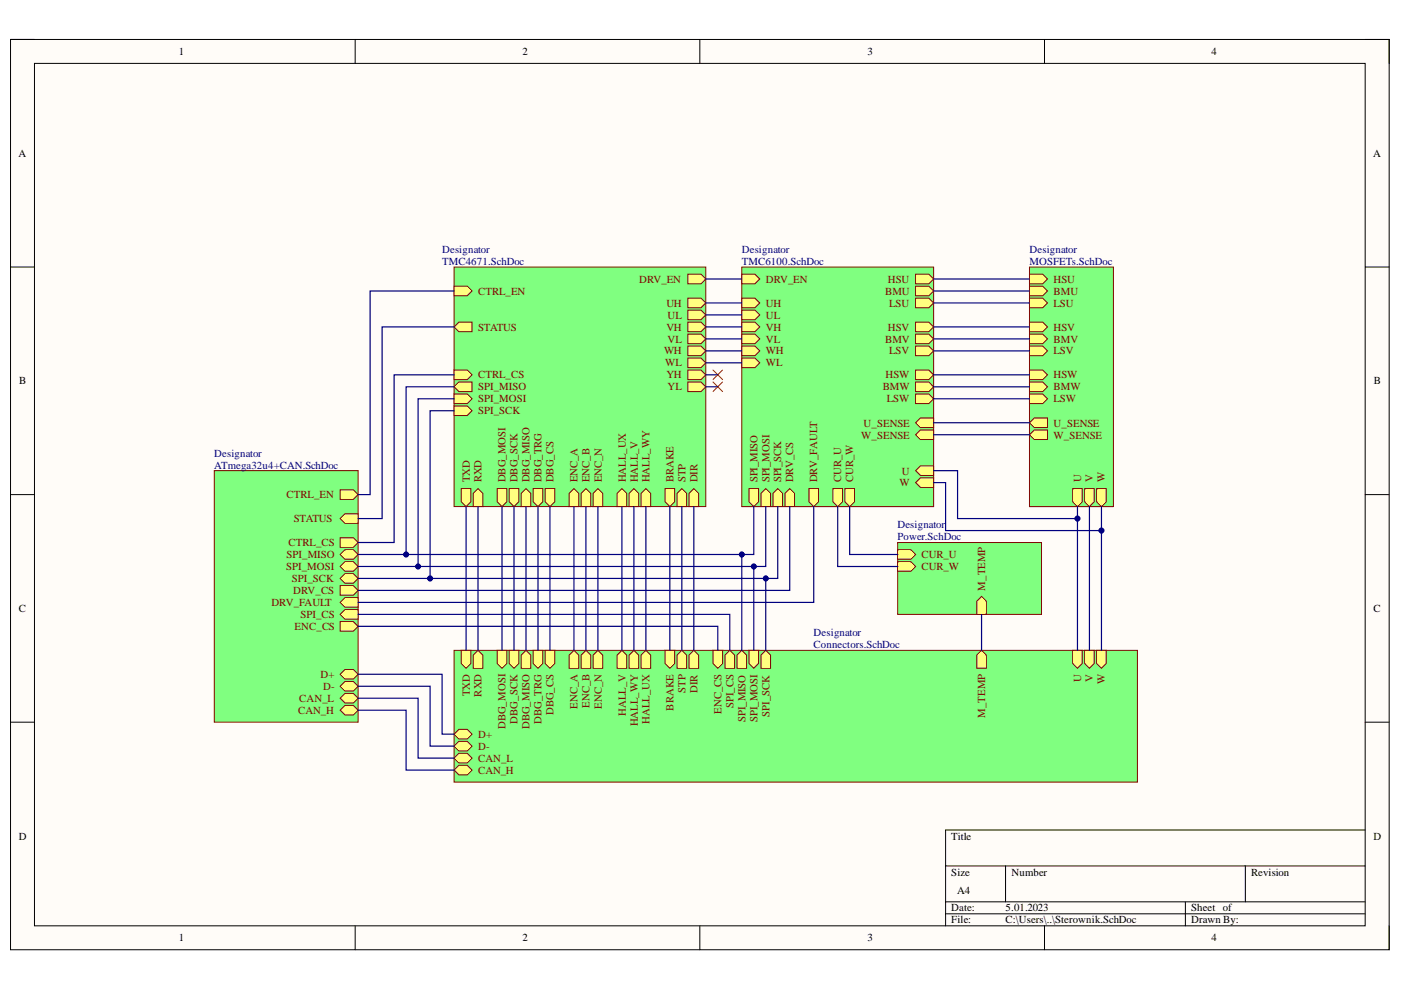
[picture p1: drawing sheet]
<svg xmlns="http://www.w3.org/2000/svg" width="297mm" height="210mm" viewBox="0 0 297 210" stroke-linecap="round" stroke-linejoin="round" font-family="sans-serif">
<defs><g id="words">
<g font-size="2.3">
<text x="37.9" y="11.7">1</text>
<text x="110.7" y="11.7">2</text>
<text x="183.9" y="11.7">3</text>
<text x="256.9" y="11.7">4</text>
<text x="3.9" y="33.3">A</text>
<text x="291.1" y="33.3">A</text>
<text x="4.1" y="81.5">B</text>
<text x="291.3" y="81.5">B</text>
<text x="4" y="129.8">C</text>
<text x="291.2" y="129.8">C</text>
<text x="4" y="178">D</text>
<text x="201.7" y="178">Title</text>
<text x="291.2" y="178">D</text>
<text x="201.7" y="185.6">Size</text>
<text x="214.5" y="185.6">Number</text>
<text x="265.2" y="185.6">Revision</text>
<text x="203" y="189.4">A4</text>
<text x="201.7" y="193.3">Date:</text>
<text x="201.7" y="195.8">File:</text>
<text x="213.2" y="193.3">5.01.2023</text>
<text x="213.2" y="195.8">C:\Users\..\Sterownik.SchDoc</text>
<text x="252.5" y="193.3">Sheet of</text>
<text x="252.5" y="195.8">Drawn By:</text>
<text x="37.9" y="199.6">1</text>
<text x="110.7" y="199.6">2</text>
<text x="183.9" y="199.6">3</text>
<text x="256.9" y="199.6">4</text>
</g>
<g font-size="2.3" fill="#000080">
<text x="93.7" y="53.6">Designator</text>
<text x="157.3" y="53.6">Designator</text>
<text x="218.3" y="53.6">Designator</text>
<text x="93.7" y="56.1">TMC4671.SchDoc</text>
<text x="157.3" y="56.1">TMC6100.SchDoc</text>
<text x="218.3" y="56.1">MOSFETs.SchDoc</text>
<text x="45.4" y="96.8">Designator</text>
<text x="45.4" y="99.3">ATmega32u4+CAN.SchDoc</text>
<text x="190.3" y="112">Designator</text>
<text x="190.3" y="114.6">Power.SchDoc</text>
<text x="172.5" y="134.8">Designator</text>
<text x="172.5" y="137.4">Connectors.SchDoc</text>
</g>
<g font-size="2.3" fill="#800000">
<text x="135.5" y="59.9">DRV_EN</text>
<text x="162.4" y="59.9">DRV_EN</text>
<text x="188.2" y="59.9">HSU</text>
<text x="223.4" y="59.9">HSU</text>
<text x="101.4" y="62.5">CTRL_EN</text>
<text x="141.3" y="65">UH</text>
<text x="162.4" y="65">UH</text>
<text x="187.7" y="62.5">BMU</text>
<text x="188.5" y="65">LSU</text>
<text x="223.4" y="62.5">BMU</text>
<text x="223.4" y="65">LSU</text>
<text x="101.4" y="70.1">STATUS</text>
<text x="141.3" y="70.1">VH</text>
<text x="141.5" y="67.6">UL</text>
<text x="162.4" y="67.6">UL</text>
<text x="162.4" y="70.1">VH</text>
<text x="188.2" y="70.1">HSV</text>
<text x="223.4" y="70.1">HSV</text>
<text x="140.8" y="75.2">WH</text>
<text x="141" y="77.7">WL</text>
<text x="141.5" y="72.6">VL</text>
<text x="162.4" y="72.6">VL</text>
<text x="162.4" y="75.2">WH</text>
<text x="162.4" y="77.7">WL</text>
<text x="187.7" y="72.6">BMV</text>
<text x="188.5" y="75.2">LSV</text>
<text x="223.4" y="72.6">BMV</text>
<text x="223.4" y="75.2">LSV</text>
<text x="101.4" y="80.2">CTRL_CS</text>
<text x="101.4" y="82.8">SPI_MISO</text>
<text x="141.3" y="80.2">YH</text>
<text x="141.5" y="82.8">YL</text>
<text x="187.1" y="82.8">BMW</text>
<text x="187.7" y="80.2">HSW</text>
<text x="223.4" y="82.8">BMW</text>
<text x="223.4" y="80.2">HSW</text>
<text x="101.4" y="85.3">SPI_MOSI</text>
<text x="101.4" y="87.8">SPI_SCK</text>
<text x="188" y="85.3">LSW</text>
<text x="223.4" y="85.3">LSW</text>
<text x="182.6" y="93">W_SENSE</text>
<text x="183.1" y="90.5">U_SENSE</text>
<text x="223.4" y="90.5">U_SENSE</text>
<text x="223.4" y="93">W_SENSE</text>
<text x="191.2" y="100.6">U</text>
<text x="60.7" y="105.7">CTRL_EN</text>
<text x="99.6" y="102.3" transform="rotate(-90 99.6 102.3)">TXD</text>
<text x="102.1" y="102.3" transform="rotate(-90 102.1 102.3)">RXD</text>
<text x="107.2" y="102.3" transform="rotate(-90 107.2 102.3)">DBG_MOSI</text>
<text x="109.7" y="102.3" transform="rotate(-90 109.7 102.3)">DBG_SCK</text>
<text x="112.3" y="102.3" transform="rotate(-90 112.3 102.3)">DBG_MISO</text>
<text x="114.8" y="102.3" transform="rotate(-90 114.8 102.3)">DBG_TRG</text>
<text x="117.3" y="102.3" transform="rotate(-90 117.3 102.3)">DBG_CS</text>
<text x="122.4" y="102.3" transform="rotate(-90 122.4 102.3)">ENC_A</text>
<text x="125" y="102.3" transform="rotate(-90 125 102.3)">ENC_B</text>
<text x="127.6" y="102.3" transform="rotate(-90 127.6 102.3)">ENC_N</text>
<text x="132.7" y="102.3" transform="rotate(-90 132.7 102.3)">HALL_UX</text>
<text x="135.2" y="102.3" transform="rotate(-90 135.2 102.3)">HALL_V</text>
<text x="137.7" y="102.3" transform="rotate(-90 137.7 102.3)">HALL_WY</text>
<text x="142.8" y="102.3" transform="rotate(-90 142.8 102.3)">BRAKE</text>
<text x="145.4" y="102.3" transform="rotate(-90 145.4 102.3)">STP</text>
<text x="147.9" y="102.3" transform="rotate(-90 147.9 102.3)">DIR</text>
<text x="160.6" y="102.3" transform="rotate(-90 160.6 102.3)">SPI_MISO</text>
<text x="163.1" y="102.3" transform="rotate(-90 163.1 102.3)">SPI_MOSI</text>
<text x="165.7" y="102.3" transform="rotate(-90 165.7 102.3)">SPI_SCK</text>
<text x="168.2" y="102.3" transform="rotate(-90 168.2 102.3)">DRV_CS</text>
<text x="173.3" y="102.3" transform="rotate(-90 173.3 102.3)">DRV_FAULT</text>
<text x="178.3" y="102.3" transform="rotate(-90 178.3 102.3)">CUR_U</text>
<text x="180.9" y="102.3" transform="rotate(-90 180.9 102.3)">CUR_W</text>
<text x="190.7" y="103.1">W</text>
<text x="229.2" y="102.3" transform="rotate(-90 229.2 102.3)">U</text>
<text x="231.7" y="102.3" transform="rotate(-90 231.7 102.3)">V</text>
<text x="234.3" y="102.3" transform="rotate(-90 234.3 102.3)">W</text>
<text x="62.3" y="110.7">STATUS</text>
<text x="60.7" y="118.4">SPI_MISO</text>
<text x="61.2" y="115.8">CTRL_CS</text>
<text x="195.4" y="118.4">CUR_U</text>
<text x="60.7" y="120.9">SPI_MOSI</text>
<text x="61.8" y="123.4">SPI_SCK</text>
<text x="62.2" y="126">DRV_CS</text>
<text x="195.4" y="120.9">CUR_W</text>
<text x="208.9" y="125.2" transform="rotate(-90 208.9 125.2)">M_TEMP</text>
<text x="57.5" y="128.5">DRV_FAULT</text>
<text x="63.7" y="131">SPI_CS</text>
<text x="62.4" y="133.6">ENC_CS</text>
<text x="67.9" y="143.7">D+</text>
<text x="63.5" y="148.9">CAN_L</text>
<text x="68.5" y="146.3">D-</text>
<text x="99.6" y="147.6" transform="rotate(-90 99.6 147.6)">TXD</text>
<text x="102.1" y="147.7" transform="rotate(-90 102.1 147.7)">RXD</text>
<text x="145.4" y="146.8" transform="rotate(-90 145.4 146.8)">STP</text>
<text x="147.9" y="146.9" transform="rotate(-90 147.9 146.9)">DIR</text>
<text x="229.2" y="144.6" transform="rotate(-90 229.2 144.6)">U</text>
<text x="231.7" y="144.6" transform="rotate(-90 231.7 144.6)">V</text>
<text x="234.3" y="145.1" transform="rotate(-90 234.3 145.1)">W</text>
<text x="63.2" y="151.4">CAN_H</text>
<text x="107.2" y="154.6" transform="rotate(-90 107.2 154.6)">DBG_MOSI</text>
<text x="109.7" y="153.4" transform="rotate(-90 109.7 153.4)">DBG_SCK</text>
<text x="112.3" y="154.6" transform="rotate(-90 112.3 154.6)">DBG_MISO</text>
<text x="114.8" y="153.5" transform="rotate(-90 114.8 153.5)">DBG_TRG</text>
<text x="117.3" y="151.7" transform="rotate(-90 117.3 151.7)">DBG_CS</text>
<text x="122.4" y="150.3" transform="rotate(-90 122.4 150.3)">ENC_A</text>
<text x="125" y="150.1" transform="rotate(-90 125 150.1)">ENC_B</text>
<text x="127.6" y="150.3" transform="rotate(-90 127.6 150.3)">ENC_N</text>
<text x="132.7" y="151.8" transform="rotate(-90 132.7 151.8)">HALL_V</text>
<text x="135.2" y="154" transform="rotate(-90 135.2 154)">HALL_WY</text>
<text x="137.7" y="153.5" transform="rotate(-90 137.7 153.5)">HALL_UX</text>
<text x="142.8" y="150.6" transform="rotate(-90 142.8 150.6)">BRAKE</text>
<text x="153" y="151.4" transform="rotate(-90 153 151.4)">ENC_CS</text>
<text x="155.5" y="150.1" transform="rotate(-90 155.5 150.1)">SPI_CS</text>
<text x="158" y="153.1" transform="rotate(-90 158 153.1)">SPI_MISO</text>
<text x="160.6" y="153.1" transform="rotate(-90 160.6 153.1)">SPI_MOSI</text>
<text x="163.1" y="151.9" transform="rotate(-90 163.1 151.9)">SPI_SCK</text>
<text x="208.9" y="152.2" transform="rotate(-90 208.9 152.2)">M_TEMP</text>
<text x="101.4" y="161.6">CAN_L</text>
<text x="101.4" y="159">D-</text>
<text x="101.4" y="156.5">D+</text>
<text x="101.4" y="164.1">CAN_H</text>
</g>
</g></defs>
<path d="M2.2 8.4h292.3v193h-292.3z" fill-rule="evenodd" fill="#fffcf8"/>
<path d="M2.2 8.4h292.3v193h-292.3z" fill="none" stroke="#000" stroke-width=".21"/>
<path d="M7.3 13.4h282.1v182.9h-282.1z" fill-rule="evenodd" fill="#fffcf8"/>
<g fill="none" stroke="#000" stroke-width=".21">
<path d="M2.2 8.4h5.1M7.3 13.4h282.1v182.9h-282.1zM75.3 8.4v5M148.4 8.4v5M221.5 8.4v5M289.4 8.4h5.1v5M2.2 56.6h5.1M289.4 56.6h5.1M2.2 104.9h5.1M289.4 104.9h5.1M2.2 153.1h5.1M289.4 153.1h5.1"/>
<path d="M289.4 176h-88.9v20.3M75.3 196.3v5.1M148.4 196.3v5.1M200.5 183.6h88.9M200.5 191.2h88.9M200.5 193.8h88.9M213.2 183.6v7.6M221.5 196.3v5.1M251.3 191.2v5.1M264 183.6v7.6M294.5 196.3v5.1"/>
</g>
<path d="M96.3 56.6h53.3v50.8h-53.3z" fill-rule="evenodd" fill="#80ff80"/>
<path d="M96.3 56.6h53.3v50.8h-53.3z" fill="none" stroke="#800000" stroke-width=".21"/>
<path d="M96.3 78.5h2.8l1 1-1 1h-2.8z" fill-rule="evenodd" fill="#ffff80"/>
<path d="M96.3 78.5h2.8l1 1-1 1h-2.8z" fill="none" stroke="#800000" stroke-width=".21"/>
<path d="M96.3 60.7h2.8l1 1-1 1h-2.8z" fill-rule="evenodd" fill="#ffff80"/>
<path d="M96.3 60.7h2.8l1 1-1 1h-2.8z" fill="none" stroke="#800000" stroke-width=".21"/>
<path d="M111.5 103.6l1 1v2.8h-2v-2.8z" fill-rule="evenodd" fill="#ffff80"/>
<path d="M111.5 103.6l1 1v2.8h-2v-2.8z" fill="none" stroke="#800000" stroke-width=".21"/>
<path d="M120.7 104.6l1-1 1 1v2.8h-2z" fill-rule="evenodd" fill="#ffff80"/>
<path d="M120.7 104.6l1-1 1 1v2.8h-2z" fill="none" stroke="#800000" stroke-width=".21"/>
<path d="M124.2 103.6l1 1v2.8h-2v-2.8z" fill-rule="evenodd" fill="#ffff80"/>
<path d="M124.2 103.6l1 1v2.8h-2v-2.8z" fill="none" stroke="#800000" stroke-width=".21"/>
<path d="M126.8 103.6l1 1v2.8h-2v-2.8z" fill-rule="evenodd" fill="#ffff80"/>
<path d="M126.8 103.6l1 1v2.8h-2v-2.8z" fill="none" stroke="#800000" stroke-width=".21"/>
<path d="M131.9 103.6l1 1v2.8h-2.1v-2.8z" fill-rule="evenodd" fill="#ffff80"/>
<path d="M131.9 103.6l1 1v2.8h-2.1v-2.8z" fill="none" stroke="#800000" stroke-width=".21"/>
<path d="M134.4 103.6l1 1v2.8h-2v-2.8z" fill-rule="evenodd" fill="#ffff80"/>
<path d="M134.4 103.6l1 1v2.8h-2v-2.8z" fill="none" stroke="#800000" stroke-width=".21"/>
<path d="M135.9 104.6l1-1 1.1 1v2.8h-2.1z" fill-rule="evenodd" fill="#ffff80"/>
<path d="M135.9 104.6l1-1 1.1 1v2.8h-2.1z" fill="none" stroke="#800000" stroke-width=".21"/>
<path d="M101.4 103.6l1 1v2.8h-2.1v-2.8z" fill-rule="evenodd" fill="#ffff80"/>
<path d="M101.4 103.6l1 1v2.8h-2.1v-2.8z" fill="none" stroke="#800000" stroke-width=".21"/>
<path d="M96.3 83.5h2.8l1 1-1 1.1h-2.8z" fill-rule="evenodd" fill="#ffff80"/>
<path d="M96.3 83.5h2.8l1 1-1 1.1h-2.8z" fill="none" stroke="#800000" stroke-width=".21"/>
<path d="M96.3 86.1h2.8l1 1-1 1h-2.8z" fill-rule="evenodd" fill="#ffff80"/>
<path d="M96.3 86.1h2.8l1 1-1 1h-2.8z" fill="none" stroke="#800000" stroke-width=".21"/>
<path d="M141 103.6h2v2.8l-1 1-1-1z" fill-rule="evenodd" fill="#ffff80"/>
<path d="M141 103.6h2v2.8l-1 1-1-1z" fill="none" stroke="#800000" stroke-width=".21"/>
<path d="M115.6 103.6h2v2.8l-1 1-1-1z" fill-rule="evenodd" fill="#ffff80"/>
<path d="M115.6 103.6h2v2.8l-1 1-1-1z" fill="none" stroke="#800000" stroke-width=".21"/>
<path d="M105.4 103.6h2.1v2.8l-1.1 1-1-1z" fill-rule="evenodd" fill="#ffff80"/>
<path d="M105.4 103.6h2.1v2.8l-1.1 1-1-1z" fill="none" stroke="#800000" stroke-width=".21"/>
<path d="M108 103.6h2v2.8l-1 1-1-1z" fill-rule="evenodd" fill="#ffff80"/>
<path d="M108 103.6h2v2.8l-1 1-1-1z" fill="none" stroke="#800000" stroke-width=".21"/>
<path d="M113 103.6h2.1v2.8l-1 1-1.1-1z" fill-rule="evenodd" fill="#ffff80"/>
<path d="M113 103.6h2.1v2.8l-1 1-1.1-1z" fill="none" stroke="#800000" stroke-width=".21"/>
<path d="M145.8 58.1h2.8l1 1.1-1 1h-2.8z" fill-rule="evenodd" fill="#ffff80"/>
<path d="M145.8 58.1h2.8l1 1.1-1 1h-2.8z" fill="none" stroke="#800000" stroke-width=".21"/>
<path d="M97.3 81h2.8v2h-2.8l-1-1z" fill-rule="evenodd" fill="#ffff80"/>
<path d="M97.3 81h2.8v2h-2.8l-1-1z" fill="none" stroke="#800000" stroke-width=".21"/>
<path d="M96.3 69.3l1-1h2.8v2h-2.8z" fill-rule="evenodd" fill="#ffff80"/>
<path d="M96.3 69.3l1-1h2.8v2h-2.8z" fill="none" stroke="#800000" stroke-width=".21"/>
<path d="M97.8 103.6h2v2.8l-1 1-1-1z" fill-rule="evenodd" fill="#ffff80"/>
<path d="M97.8 103.6h2v2.8l-1 1-1-1z" fill="none" stroke="#800000" stroke-width=".21"/>
<path d="M145.8 63.2h2.8l1 1-1 1h-2.8z" fill-rule="evenodd" fill="#ffff80"/>
<path d="M145.8 63.2h2.8l1 1-1 1h-2.8z" fill="none" stroke="#800000" stroke-width=".21"/>
<path d="M145.8 65.8h2.8l1 1-1 1h-2.8z" fill-rule="evenodd" fill="#ffff80"/>
<path d="M145.8 65.8h2.8l1 1-1 1h-2.8z" fill="none" stroke="#800000" stroke-width=".21"/>
<path d="M145.8 68.3h2.8l1 1-1 1h-2.8z" fill-rule="evenodd" fill="#ffff80"/>
<path d="M145.8 68.3h2.8l1 1-1 1h-2.8z" fill="none" stroke="#800000" stroke-width=".21"/>
<path d="M145.8 70.8h2.8l1 1.1-1 1h-2.8z" fill-rule="evenodd" fill="#ffff80"/>
<path d="M145.8 70.8h2.8l1 1.1-1 1h-2.8z" fill="none" stroke="#800000" stroke-width=".21"/>
<path d="M145.8 73.4h2.8l1 1-1 1h-2.8z" fill-rule="evenodd" fill="#ffff80"/>
<path d="M145.8 73.4h2.8l1 1-1 1h-2.8z" fill="none" stroke="#800000" stroke-width=".21"/>
<path d="M145.8 75.9h2.8l1 1-1 1.1h-2.8z" fill-rule="evenodd" fill="#ffff80"/>
<path d="M145.8 75.9h2.8l1 1-1 1.1h-2.8z" fill="none" stroke="#800000" stroke-width=".21"/>
<path d="M145.8 78.5h2.8l1 1-1 1h-2.8z" fill-rule="evenodd" fill="#ffff80"/>
<path d="M145.8 78.5h2.8l1 1-1 1h-2.8z" fill="none" stroke="#800000" stroke-width=".21"/>
<path d="M145.8 81h2.8l1 1-1 1h-2.8z" fill-rule="evenodd" fill="#ffff80"/>
<path d="M145.8 81h2.8l1 1-1 1h-2.8z" fill="none" stroke="#800000" stroke-width=".21"/>
<path d="M144.6 103.6l1 1v2.8h-2.1v-2.8z" fill-rule="evenodd" fill="#ffff80"/>
<path d="M144.6 103.6l1 1v2.8h-2.1v-2.8z" fill="none" stroke="#800000" stroke-width=".21"/>
<path d="M147.1 103.6l1 1v2.8h-2v-2.8z" fill-rule="evenodd" fill="#ffff80"/>
<path d="M147.1 103.6l1 1v2.8h-2v-2.8z" fill="none" stroke="#800000" stroke-width=".21"/>
<path d="M157.3 56.6h40.6v50.8h-40.6z" fill-rule="evenodd" fill="#80ff80"/>
<path d="M157.3 56.6h40.6v50.8h-40.6z" fill="none" stroke="#800000" stroke-width=".21"/>
<path d="M167.4 103.6l1.1 1v2.8h-2.1v-2.8z" fill-rule="evenodd" fill="#ffff80"/>
<path d="M167.4 103.6l1.1 1v2.8h-2.1v-2.8z" fill="none" stroke="#800000" stroke-width=".21"/>
<path d="M157.3 58.1h2.8l1 1.1-1 1h-2.8z" fill-rule="evenodd" fill="#ffff80"/>
<path d="M157.3 58.1h2.8l1 1.1-1 1h-2.8z" fill="none" stroke="#800000" stroke-width=".21"/>
<path d="M161.3 104.6l1.1-1 1 1v2.8h-2.1z" fill-rule="evenodd" fill="#ffff80"/>
<path d="M161.3 104.6l1.1-1 1 1v2.8h-2.1z" fill="none" stroke="#800000" stroke-width=".21"/>
<path d="M164.9 103.6l1 1v2.8h-2v-2.8z" fill-rule="evenodd" fill="#ffff80"/>
<path d="M164.9 103.6l1 1v2.8h-2v-2.8z" fill="none" stroke="#800000" stroke-width=".21"/>
<path d="M194.1 99.8l1-1h2.8v2h-2.8z" fill-rule="evenodd" fill="#ffff80"/>
<path d="M194.1 99.8l1-1h2.8v2h-2.8z" fill="none" stroke="#800000" stroke-width=".21"/>
<path d="M157.3 63.2h2.8l1 1-1 1h-2.8z" fill-rule="evenodd" fill="#ffff80"/>
<path d="M157.3 63.2h2.8l1 1-1 1h-2.8z" fill="none" stroke="#800000" stroke-width=".21"/>
<path d="M157.3 65.8h2.8l1 1-1 1h-2.8z" fill-rule="evenodd" fill="#ffff80"/>
<path d="M157.3 65.8h2.8l1 1-1 1h-2.8z" fill="none" stroke="#800000" stroke-width=".21"/>
<path d="M195.1 88.6h2.8v2.1h-2.8l-1-1.1z" fill-rule="evenodd" fill="#ffff80"/>
<path d="M195.1 88.6h2.8v2.1h-2.8l-1-1.1z" fill="none" stroke="#800000" stroke-width=".21"/>
<path d="M157.3 68.3h2.8l1 1-1 1h-2.8z" fill-rule="evenodd" fill="#ffff80"/>
<path d="M157.3 68.3h2.8l1 1-1 1h-2.8z" fill="none" stroke="#800000" stroke-width=".21"/>
<path d="M157.3 70.8h2.8l1 1.1-1 1h-2.8z" fill-rule="evenodd" fill="#ffff80"/>
<path d="M157.3 70.8h2.8l1 1.1-1 1h-2.8z" fill="none" stroke="#800000" stroke-width=".21"/>
<path d="M194.1 102.3l1-1h2.8v2h-2.8z" fill-rule="evenodd" fill="#ffff80"/>
<path d="M194.1 102.3l1-1h2.8v2h-2.8z" fill="none" stroke="#800000" stroke-width=".21"/>
<path d="M157.3 73.4h2.8l1 1-1 1h-2.8z" fill-rule="evenodd" fill="#ffff80"/>
<path d="M157.3 73.4h2.8l1 1-1 1h-2.8z" fill="none" stroke="#800000" stroke-width=".21"/>
<path d="M157.3 75.9h2.8l1 1-1 1.1h-2.8z" fill-rule="evenodd" fill="#ffff80"/>
<path d="M157.3 75.9h2.8l1 1-1 1.1h-2.8z" fill="none" stroke="#800000" stroke-width=".21"/>
<path d="M194.1 92.2l1-1h2.8v2h-2.8z" fill-rule="evenodd" fill="#ffff80"/>
<path d="M194.1 92.2l1-1h2.8v2h-2.8z" fill="none" stroke="#800000" stroke-width=".21"/>
<path d="M194.1 60.7h2.8l1 1-1 1h-2.8z" fill-rule="evenodd" fill="#ffff80"/>
<path d="M194.1 60.7h2.8l1 1-1 1h-2.8z" fill="none" stroke="#800000" stroke-width=".21"/>
<path d="M194.1 70.8h2.8l1 1.1-1 1h-2.8z" fill-rule="evenodd" fill="#ffff80"/>
<path d="M194.1 70.8h2.8l1 1.1-1 1h-2.8z" fill="none" stroke="#800000" stroke-width=".21"/>
<path d="M194.1 81h2.8l1 1-1 1h-2.8z" fill-rule="evenodd" fill="#ffff80"/>
<path d="M194.1 81h2.8l1 1-1 1h-2.8z" fill="none" stroke="#800000" stroke-width=".21"/>
<path d="M176.6 103.6h2v2.8l-1 1-1-1z" fill-rule="evenodd" fill="#ffff80"/>
<path d="M176.6 103.6h2v2.8l-1 1-1-1z" fill="none" stroke="#800000" stroke-width=".21"/>
<path d="M179.1 103.6h2.1v2.8l-1.1 1-1-1z" fill-rule="evenodd" fill="#ffff80"/>
<path d="M179.1 103.6h2.1v2.8l-1.1 1-1-1z" fill="none" stroke="#800000" stroke-width=".21"/>
<path d="M171.5 103.6h2v2.8l-1 1-1-1z" fill-rule="evenodd" fill="#ffff80"/>
<path d="M171.5 103.6h2v2.8l-1 1-1-1z" fill="none" stroke="#800000" stroke-width=".21"/>
<path d="M194.1 58.1h2.8l1 1.1-1 1h-2.8z" fill-rule="evenodd" fill="#ffff80"/>
<path d="M194.1 58.1h2.8l1 1.1-1 1h-2.8z" fill="none" stroke="#800000" stroke-width=".21"/>
<path d="M194.1 68.3h2.8l1 1-1 1h-2.8z" fill-rule="evenodd" fill="#ffff80"/>
<path d="M194.1 68.3h2.8l1 1-1 1h-2.8z" fill="none" stroke="#800000" stroke-width=".21"/>
<path d="M194.1 78.5h2.8l1 1-1 1h-2.8z" fill-rule="evenodd" fill="#ffff80"/>
<path d="M194.1 78.5h2.8l1 1-1 1h-2.8z" fill="none" stroke="#800000" stroke-width=".21"/>
<path d="M194.1 63.2h2.8l1 1-1 1h-2.8z" fill-rule="evenodd" fill="#ffff80"/>
<path d="M194.1 63.2h2.8l1 1-1 1h-2.8z" fill="none" stroke="#800000" stroke-width=".21"/>
<path d="M194.1 73.4h2.8l1 1-1 1h-2.8z" fill-rule="evenodd" fill="#ffff80"/>
<path d="M194.1 73.4h2.8l1 1-1 1h-2.8z" fill="none" stroke="#800000" stroke-width=".21"/>
<path d="M194.1 83.5h2.8l1 1.1-1 1h-2.8z" fill-rule="evenodd" fill="#ffff80"/>
<path d="M194.1 83.5h2.8l1 1.1-1 1h-2.8z" fill="none" stroke="#800000" stroke-width=".21"/>
<path d="M158.8 103.6h2v2.8l-1 1-1-1z" fill-rule="evenodd" fill="#ffff80"/>
<path d="M158.8 103.6h2v2.8l-1 1-1-1z" fill="none" stroke="#800000" stroke-width=".21"/>
<path d="M190.3 115h30.5v15.3h-30.5z" fill-rule="evenodd" fill="#80ff80"/>
<path d="M190.3 115h30.5v15.3h-30.5z" fill="none" stroke="#800000" stroke-width=".21"/>
<path d="M190.3 119.1h2.8l1 1-1 1h-2.8z" fill-rule="evenodd" fill="#ffff80"/>
<path d="M190.3 119.1h2.8l1 1-1 1h-2.8z" fill="none" stroke="#800000" stroke-width=".21"/>
<path d="M190.3 116.6h2.8l1 1-1 1h-2.8z" fill-rule="evenodd" fill="#ffff80"/>
<path d="M190.3 116.6h2.8l1 1-1 1h-2.8z" fill="none" stroke="#800000" stroke-width=".21"/>
<path d="M208.1 126.5l1 1v2.8h-2v-2.8z" fill-rule="evenodd" fill="#ffff80"/>
<path d="M208.1 126.5l1 1v2.8h-2v-2.8z" fill="none" stroke="#800000" stroke-width=".21"/>
<path d="M96.3 137.9h144.9v27.9h-144.9z" fill-rule="evenodd" fill="#80ff80"/>
<path d="M96.3 137.9h144.9v27.9h-144.9z" fill="none" stroke="#800000" stroke-width=".21"/>
<path d="M207.1 138.9l1-1 1 1v2.8h-2z" fill-rule="evenodd" fill="#ffff80"/>
<path d="M207.1 138.9l1-1 1 1v2.8h-2z" fill="none" stroke="#800000" stroke-width=".21"/>
<path d="M120.7 138.9l1-1 1 1v2.8h-2z" fill-rule="evenodd" fill="#ffff80"/>
<path d="M120.7 138.9l1-1 1 1v2.8h-2z" fill="none" stroke="#800000" stroke-width=".21"/>
<path d="M123.2 138.9l1-1 1 1v2.8h-2z" fill-rule="evenodd" fill="#ffff80"/>
<path d="M123.2 138.9l1-1 1 1v2.8h-2z" fill="none" stroke="#800000" stroke-width=".21"/>
<path d="M135.9 138.9l1-1 1.1 1v2.8h-2.1z" fill-rule="evenodd" fill="#ffff80"/>
<path d="M135.9 138.9l1-1 1.1 1v2.8h-2.1z" fill="none" stroke="#800000" stroke-width=".21"/>
<path d="M130.8 138.9l1.1-1 1 1v2.8h-2.1z" fill-rule="evenodd" fill="#ffff80"/>
<path d="M130.8 138.9l1.1-1 1 1v2.8h-2.1z" fill="none" stroke="#800000" stroke-width=".21"/>
<path d="M133.4 138.9l1-1 1 1v2.8h-2z" fill-rule="evenodd" fill="#ffff80"/>
<path d="M133.4 138.9l1-1 1 1v2.8h-2z" fill="none" stroke="#800000" stroke-width=".21"/>
<path d="M156.3 138.9l1-1 1 1v2.8h-2z" fill-rule="evenodd" fill="#ffff80"/>
<path d="M156.3 138.9l1-1 1 1v2.8h-2z" fill="none" stroke="#800000" stroke-width=".21"/>
<path d="M158.8 137.9h2v2.8l-1 1-1-1z" fill-rule="evenodd" fill="#ffff80"/>
<path d="M158.8 137.9h2v2.8l-1 1-1-1z" fill="none" stroke="#800000" stroke-width=".21"/>
<path d="M161.3 138.9l1.1-1 1 1v2.8h-2.1z" fill-rule="evenodd" fill="#ffff80"/>
<path d="M161.3 138.9l1.1-1 1 1v2.8h-2.1z" fill="none" stroke="#800000" stroke-width=".21"/>
<path d="M153.7 138.9l1-1 1 1v2.8h-2z" fill-rule="evenodd" fill="#ffff80"/>
<path d="M153.7 138.9l1-1 1 1v2.8h-2z" fill="none" stroke="#800000" stroke-width=".21"/>
<path d="M113 137.9h2.1v2.8l-1 1-1.1-1z" fill-rule="evenodd" fill="#ffff80"/>
<path d="M113 137.9h2.1v2.8l-1 1-1.1-1z" fill="none" stroke="#800000" stroke-width=".21"/>
<path d="M110.5 138.9l1-1 1 1v2.8h-2z" fill-rule="evenodd" fill="#ffff80"/>
<path d="M110.5 138.9l1-1 1 1v2.8h-2z" fill="none" stroke="#800000" stroke-width=".21"/>
<path d="M105.4 137.9h2.1v2.8l-1.1 1-1-1z" fill-rule="evenodd" fill="#ffff80"/>
<path d="M105.4 137.9h2.1v2.8l-1.1 1-1-1z" fill="none" stroke="#800000" stroke-width=".21"/>
<path d="M108 137.9h2v2.8l-1 1-1-1z" fill-rule="evenodd" fill="#ffff80"/>
<path d="M108 137.9h2v2.8l-1 1-1-1z" fill="none" stroke="#800000" stroke-width=".21"/>
<path d="M115.6 137.9h2v2.8l-1 1-1-1z" fill-rule="evenodd" fill="#ffff80"/>
<path d="M115.6 137.9h2v2.8l-1 1-1-1z" fill="none" stroke="#800000" stroke-width=".21"/>
<path d="M227.4 137.9h2.1v2.8l-1.1 1-1-1z" fill-rule="evenodd" fill="#ffff80"/>
<path d="M227.4 137.9h2.1v2.8l-1.1 1-1-1z" fill="none" stroke="#800000" stroke-width=".21"/>
<path d="M230 137.9h2v2.8l-1 1-1-1z" fill-rule="evenodd" fill="#ffff80"/>
<path d="M230 137.9h2v2.8l-1 1-1-1z" fill="none" stroke="#800000" stroke-width=".21"/>
<path d="M232.5 137.9h2v2.8l-1 1-1-1z" fill-rule="evenodd" fill="#ffff80"/>
<path d="M232.5 137.9h2v2.8l-1 1-1-1z" fill="none" stroke="#800000" stroke-width=".21"/>
<path d="M97.3 159.7h1.8l1 1-1 1.1h-1.8l-1-1.1z" fill-rule="evenodd" fill="#ffff80"/>
<path d="M97.3 159.7h1.8l1 1-1 1.1h-1.8l-1-1.1z" fill="none" stroke="#800000" stroke-width=".21"/>
<path d="M96.3 163.3l1-1h1.8l1 1-1 1h-1.8z" fill-rule="evenodd" fill="#ffff80"/>
<path d="M96.3 163.3l1-1h1.8l1 1-1 1h-1.8z" fill="none" stroke="#800000" stroke-width=".21"/>
<path d="M125.8 138.9l1-1 1 1v2.8h-2z" fill-rule="evenodd" fill="#ffff80"/>
<path d="M125.8 138.9l1-1 1 1v2.8h-2z" fill="none" stroke="#800000" stroke-width=".21"/>
<path d="M100.3 138.9l1.1-1 1 1v2.8h-2.1z" fill-rule="evenodd" fill="#ffff80"/>
<path d="M100.3 138.9l1.1-1 1 1v2.8h-2.1z" fill="none" stroke="#800000" stroke-width=".21"/>
<path d="M97.8 137.9h2v2.8l-1 1-1-1z" fill-rule="evenodd" fill="#ffff80"/>
<path d="M97.8 137.9h2v2.8l-1 1-1-1z" fill="none" stroke="#800000" stroke-width=".21"/>
<path d="M151.2 137.9h2v2.8l-1 1-1-1z" fill-rule="evenodd" fill="#ffff80"/>
<path d="M151.2 137.9h2v2.8l-1 1-1-1z" fill="none" stroke="#800000" stroke-width=".21"/>
<path d="M96.3 158.2l1-1h1.8l1 1-1 1h-1.8z" fill-rule="evenodd" fill="#ffff80"/>
<path d="M96.3 158.2l1-1h1.8l1 1-1 1h-1.8z" fill="none" stroke="#800000" stroke-width=".21"/>
<path d="M96.3 155.7l1-1.1h1.8l1 1.1-1 1h-1.8z" fill-rule="evenodd" fill="#ffff80"/>
<path d="M96.3 155.7l1-1.1h1.8l1 1.1-1 1h-1.8z" fill="none" stroke="#800000" stroke-width=".21"/>
<path d="M146.1 138.9l1-1 1 1v2.8h-2z" fill-rule="evenodd" fill="#ffff80"/>
<path d="M146.1 138.9l1-1 1 1v2.8h-2z" fill="none" stroke="#800000" stroke-width=".21"/>
<path d="M143.5 138.9l1.1-1 1 1v2.8h-2.1z" fill-rule="evenodd" fill="#ffff80"/>
<path d="M143.5 138.9l1.1-1 1 1v2.8h-2.1z" fill="none" stroke="#800000" stroke-width=".21"/>
<path d="M141 137.9h2v2.8l-1 1-1-1z" fill-rule="evenodd" fill="#ffff80"/>
<path d="M141 137.9h2v2.8l-1 1-1-1z" fill="none" stroke="#800000" stroke-width=".21"/>
<path d="M45.4 99.8h30.5v53.3h-30.5z" fill-rule="evenodd" fill="#80ff80"/>
<path d="M45.4 99.8h30.5v53.3h-30.5z" fill="none" stroke="#800000" stroke-width=".21"/>
<path d="M72.1 127.7l1-1h2.8v2h-2.8z" fill-rule="evenodd" fill="#ffff80"/>
<path d="M72.1 127.7l1-1h2.8v2h-2.8z" fill="none" stroke="#800000" stroke-width=".21"/>
<path d="M72.1 130.3l1-1.1h2.8v2.1h-2.8z" fill-rule="evenodd" fill="#ffff80"/>
<path d="M72.1 130.3l1-1.1h2.8v2.1h-2.8z" fill="none" stroke="#800000" stroke-width=".21"/>
<path d="M72.1 109.9l1-1h2.8v2.1h-2.8z" fill-rule="evenodd" fill="#ffff80"/>
<path d="M72.1 109.9l1-1h2.8v2.1h-2.8z" fill="none" stroke="#800000" stroke-width=".21"/>
<path d="M72.1 150.6l1-1h1.8l1 1-1 1h-1.8z" fill-rule="evenodd" fill="#ffff80"/>
<path d="M72.1 150.6l1-1h1.8l1 1-1 1h-1.8z" fill="none" stroke="#800000" stroke-width=".21"/>
<path d="M72.1 148l1-1h1.8l1 1-1 1.1h-1.8z" fill-rule="evenodd" fill="#ffff80"/>
<path d="M72.1 148l1-1h1.8l1 1-1 1.1h-1.8z" fill="none" stroke="#800000" stroke-width=".21"/>
<path d="M72.1 143l1-1.1h1.8l1 1.1-1 1h-1.8z" fill-rule="evenodd" fill="#ffff80"/>
<path d="M72.1 143l1-1.1h1.8l1 1.1-1 1h-1.8z" fill="none" stroke="#800000" stroke-width=".21"/>
<path d="M72.1 145.5l1-1h1.8l1 1-1 1h-1.8z" fill-rule="evenodd" fill="#ffff80"/>
<path d="M72.1 145.5l1-1h1.8l1 1-1 1h-1.8z" fill="none" stroke="#800000" stroke-width=".21"/>
<path d="M72.1 117.6l1-1h1.8l1 1-1 1h-1.8z" fill-rule="evenodd" fill="#ffff80"/>
<path d="M72.1 117.6l1-1h1.8l1 1-1 1h-1.8z" fill="none" stroke="#800000" stroke-width=".21"/>
<path d="M72.1 120.1l1-1h1.8l1 1-1 1h-1.8z" fill-rule="evenodd" fill="#ffff80"/>
<path d="M72.1 120.1l1-1h1.8l1 1-1 1h-1.8z" fill="none" stroke="#800000" stroke-width=".21"/>
<path d="M72.1 122.6l1-1h1.8l1 1-1 1.1h-1.8z" fill-rule="evenodd" fill="#ffff80"/>
<path d="M72.1 122.6l1-1h1.8l1 1-1 1.1h-1.8z" fill="none" stroke="#800000" stroke-width=".21"/>
<path d="M72.1 124.2h2.8l1 1-1 1h-2.8z" fill-rule="evenodd" fill="#ffff80"/>
<path d="M72.1 124.2h2.8l1 1-1 1h-2.8z" fill="none" stroke="#800000" stroke-width=".21"/>
<path d="M72.1 114h2.8l1 1-1 1h-2.8z" fill-rule="evenodd" fill="#ffff80"/>
<path d="M72.1 114h2.8l1 1-1 1h-2.8z" fill="none" stroke="#800000" stroke-width=".21"/>
<path d="M72.1 131.8h2.8l1 1-1 1h-2.8z" fill-rule="evenodd" fill="#ffff80"/>
<path d="M72.1 131.8h2.8l1 1-1 1h-2.8z" fill="none" stroke="#800000" stroke-width=".21"/>
<path d="M72.1 103.8h2.8l1 1.1-1 1h-2.8z" fill-rule="evenodd" fill="#ffff80"/>
<path d="M72.1 103.8h2.8l1 1.1-1 1h-2.8z" fill="none" stroke="#800000" stroke-width=".21"/>
<path d="M218.3 56.6h17.8v50.8h-17.8z" fill-rule="evenodd" fill="#80ff80"/>
<path d="M218.3 56.6h17.8v50.8h-17.8z" fill="none" stroke="#800000" stroke-width=".21"/>
<path d="M227.4 103.6h2.1v2.8l-1.1 1-1-1z" fill-rule="evenodd" fill="#ffff80"/>
<path d="M227.4 103.6h2.1v2.8l-1.1 1-1-1z" fill="none" stroke="#800000" stroke-width=".21"/>
<path d="M218.3 89.6l1-1h2.8v2.1h-2.8z" fill-rule="evenodd" fill="#ffff80"/>
<path d="M218.3 89.6l1-1h2.8v2.1h-2.8z" fill="none" stroke="#800000" stroke-width=".21"/>
<path d="M230 103.6h2v2.8l-1 1-1-1z" fill-rule="evenodd" fill="#ffff80"/>
<path d="M230 103.6h2v2.8l-1 1-1-1z" fill="none" stroke="#800000" stroke-width=".21"/>
<path d="M232.5 103.6h2v2.8l-1 1-1-1z" fill-rule="evenodd" fill="#ffff80"/>
<path d="M232.5 103.6h2v2.8l-1 1-1-1z" fill="none" stroke="#800000" stroke-width=".21"/>
<path d="M218.3 92.2l1-1h2.8v2h-2.8z" fill-rule="evenodd" fill="#ffff80"/>
<path d="M218.3 92.2l1-1h2.8v2h-2.8z" fill="none" stroke="#800000" stroke-width=".21"/>
<path d="M218.3 60.7h2.8l1 1-1 1h-2.8z" fill-rule="evenodd" fill="#ffff80"/>
<path d="M218.3 60.7h2.8l1 1-1 1h-2.8z" fill="none" stroke="#800000" stroke-width=".21"/>
<path d="M218.3 70.8h2.8l1 1.1-1 1h-2.8z" fill-rule="evenodd" fill="#ffff80"/>
<path d="M218.3 70.8h2.8l1 1.1-1 1h-2.8z" fill="none" stroke="#800000" stroke-width=".21"/>
<path d="M218.3 81h2.8l1 1-1 1h-2.8z" fill-rule="evenodd" fill="#ffff80"/>
<path d="M218.3 81h2.8l1 1-1 1h-2.8z" fill="none" stroke="#800000" stroke-width=".21"/>
<path d="M218.3 58.1h2.8l1 1.1-1 1h-2.8z" fill-rule="evenodd" fill="#ffff80"/>
<path d="M218.3 58.1h2.8l1 1.1-1 1h-2.8z" fill="none" stroke="#800000" stroke-width=".21"/>
<path d="M218.3 68.3h2.8l1 1-1 1h-2.8z" fill-rule="evenodd" fill="#ffff80"/>
<path d="M218.3 68.3h2.8l1 1-1 1h-2.8z" fill="none" stroke="#800000" stroke-width=".21"/>
<path d="M218.3 78.5h2.8l1 1-1 1h-2.8z" fill-rule="evenodd" fill="#ffff80"/>
<path d="M218.3 78.5h2.8l1 1-1 1h-2.8z" fill="none" stroke="#800000" stroke-width=".21"/>
<path d="M218.3 63.2h2.8l1 1-1 1h-2.8z" fill-rule="evenodd" fill="#ffff80"/>
<path d="M218.3 63.2h2.8l1 1-1 1h-2.8z" fill="none" stroke="#800000" stroke-width=".21"/>
<path d="M218.3 73.4h2.8l1 1-1 1h-2.8z" fill-rule="evenodd" fill="#ffff80"/>
<path d="M218.3 73.4h2.8l1 1-1 1h-2.8z" fill="none" stroke="#800000" stroke-width=".21"/>
<path d="M218.3 83.5h2.8l1 1.1-1 1h-2.8z" fill-rule="evenodd" fill="#ffff80"/>
<path d="M218.3 83.5h2.8l1 1.1-1 1h-2.8z" fill="none" stroke="#800000" stroke-width=".21"/>
<path d="M151.2 78.5l2 2M153.2 78.5l-2 2M151.2 81l2 2M153.2 81l-2 2" fill="none" stroke="#f00" stroke-width=".21"/>
<g fill="none" stroke="#000080" stroke-width=".25">
<path d="M149.6 59.2h7.7M197.9 59.2h20.4M96.3 79.5h-12.7v35.5h-7.7M149.6 79.5h2.6M149.6 74.4h7.7M149.6 71.9h7.7M149.6 69.3h7.7M149.6 64.2h7.7M149.6 76.9h7.7M149.6 66.8h7.7M197.9 79.5h20.4M197.9 74.4h20.4"/>
<path d="M197.9 71.9h20.4M197.9 69.3h20.4M197.9 64.2h20.4M197.9 61.7h20.4M96.3 82h-10.2v35.6h-10.2M149.6 82h2.6M197.9 82h20.4M197.9 92.2h20.4M197.9 89.6h20.4M197.9 84.6h20.4M177.6 107.4v12.7h12.7M180.1 107.4v10.2h10.2"/>
</g>
<circle cx="86.1" cy="117.6" r=".51" fill="#000080"/>
<circle cx="86.1" cy="117.6" r=".51" fill="none" stroke="#000080" stroke-width=".21"/>
<path d="M96.3 84.5h-7.7v35.6h-12.7" fill="none" stroke="#000080" stroke-width=".25"/>
<circle cx="88.6" cy="120.1" r=".51" fill="#000080"/>
<circle cx="88.6" cy="120.1" r=".51" fill="none" stroke="#000080" stroke-width=".21"/>
<path d="M96.3 87.1h-5.1v35.5h-15.3" fill="none" stroke="#000080" stroke-width=".25"/>
<circle cx="91.2" cy="122.6" r=".51" fill="#000080"/>
<circle cx="91.2" cy="122.6" r=".51" fill="none" stroke="#000080" stroke-width=".21"/>
<path d="M167.4 107.4v17.8h-91.5M233.5 107.4v5.1" fill="none" stroke="#000080" stroke-width=".25"/>
<circle cx="233.5" cy="112.5" r=".51" fill="#000080"/>
<circle cx="233.5" cy="112.5" r=".51" fill="none" stroke="#000080" stroke-width=".21"/>
<path d="M228.4 107.4v2.5M231 107.4v30.5" fill="none" stroke="#000080" stroke-width=".25"/>
<circle cx="228.4" cy="109.9" r=".51" fill="#000080"/>
<circle cx="228.4" cy="109.9" r=".51" fill="none" stroke="#000080" stroke-width=".21"/>
<path d="M197.9 102.3h2.6v10.2h33v25.4" fill="none" stroke="#000080" stroke-width=".25"/>
<circle cx="233.5" cy="112.5" r=".51" fill="#000080"/>
<circle cx="233.5" cy="112.5" r=".51" fill="none" stroke="#000080" stroke-width=".21"/>
<path d="M197.9 99.8h5.1v10.1h25.4v28M172.5 107.4v20.3h-96.6" fill="none" stroke="#000080" stroke-width=".25"/>
<circle cx="228.4" cy="109.9" r=".51" fill="#000080"/>
<circle cx="228.4" cy="109.9" r=".51" fill="none" stroke="#000080" stroke-width=".21"/>
<path d="M96.3 69.3h-15.3v40.6h-5.1M96.3 61.7h-17.8v43.2h-2.6M157.3 117.6v20.3M75.9 132.8h76.3v5.1M75.9 130.3h78.8v7.6" fill="none" stroke="#000080" stroke-width=".25"/>
<circle cx="157.3" cy="117.6" r=".51" fill="#000080"/>
<circle cx="157.3" cy="117.6" r=".51" fill="none" stroke="#000080" stroke-width=".21"/>
<g fill="none" stroke="#000080" stroke-width=".25">
<path d="M98.8 107.4v30.5M101.4 107.4v30.5M106.4 107.4v30.5M109 107.4v30.5M111.5 107.4v30.5M114.1 107.4v30.5M116.6 107.4v30.5M131.9 107.4v30.5M134.4 107.4v30.5M136.9 107.4v30.5M159.8 120.1v17.8M208.1 130.3v7.6"/>
<path d="M75.9 143h17.8v12.7h2.6M75.9 145.5h15.3v12.7h5.1M75.9 148h12.7v12.7h7.7M75.9 150.6h10.2v12.7h10.2"/>
</g>
<circle cx="159.8" cy="120.1" r=".51" fill="#000080"/>
<circle cx="159.8" cy="120.1" r=".51" fill="none" stroke="#000080" stroke-width=".21"/>
<path d="M162.4 107.4v12.7h-73.8" fill="none" stroke="#000080" stroke-width=".25"/>
<circle cx="88.6" cy="120.1" r=".51" fill="#000080"/>
<circle cx="88.6" cy="120.1" r=".51" fill="none" stroke="#000080" stroke-width=".21"/>
<circle cx="159.8" cy="120.1" r=".51" fill="#000080"/>
<circle cx="159.8" cy="120.1" r=".51" fill="none" stroke="#000080" stroke-width=".21"/>
<path d="M159.8 107.4v10.2h-73.7" fill="none" stroke="#000080" stroke-width=".25"/>
<circle cx="86.1" cy="117.6" r=".51" fill="#000080"/>
<circle cx="86.1" cy="117.6" r=".51" fill="none" stroke="#000080" stroke-width=".21"/>
<circle cx="157.3" cy="117.6" r=".51" fill="#000080"/>
<circle cx="157.3" cy="117.6" r=".51" fill="none" stroke="#000080" stroke-width=".21"/>
<path d="M162.4 122.6v15.3" fill="none" stroke="#000080" stroke-width=".25"/>
<circle cx="162.4" cy="122.6" r=".51" fill="#000080"/>
<circle cx="162.4" cy="122.6" r=".51" fill="none" stroke="#000080" stroke-width=".21"/>
<path d="M164.9 107.4v15.2h-73.7" fill="none" stroke="#000080" stroke-width=".25"/>
<circle cx="91.2" cy="122.6" r=".51" fill="#000080"/>
<circle cx="91.2" cy="122.6" r=".51" fill="none" stroke="#000080" stroke-width=".21"/>
<circle cx="162.4" cy="122.6" r=".51" fill="#000080"/>
<circle cx="162.4" cy="122.6" r=".51" fill="none" stroke="#000080" stroke-width=".21"/>
<path d="M121.7 107.4v30.5M124.2 107.4v30.5M126.8 107.4v30.5M142 107.4v30.5M144.6 107.4v30.5M147.1 107.4v30.5" fill="none" stroke="#000080" stroke-width=".25"/>
<use href="#words"/>
</svg>
